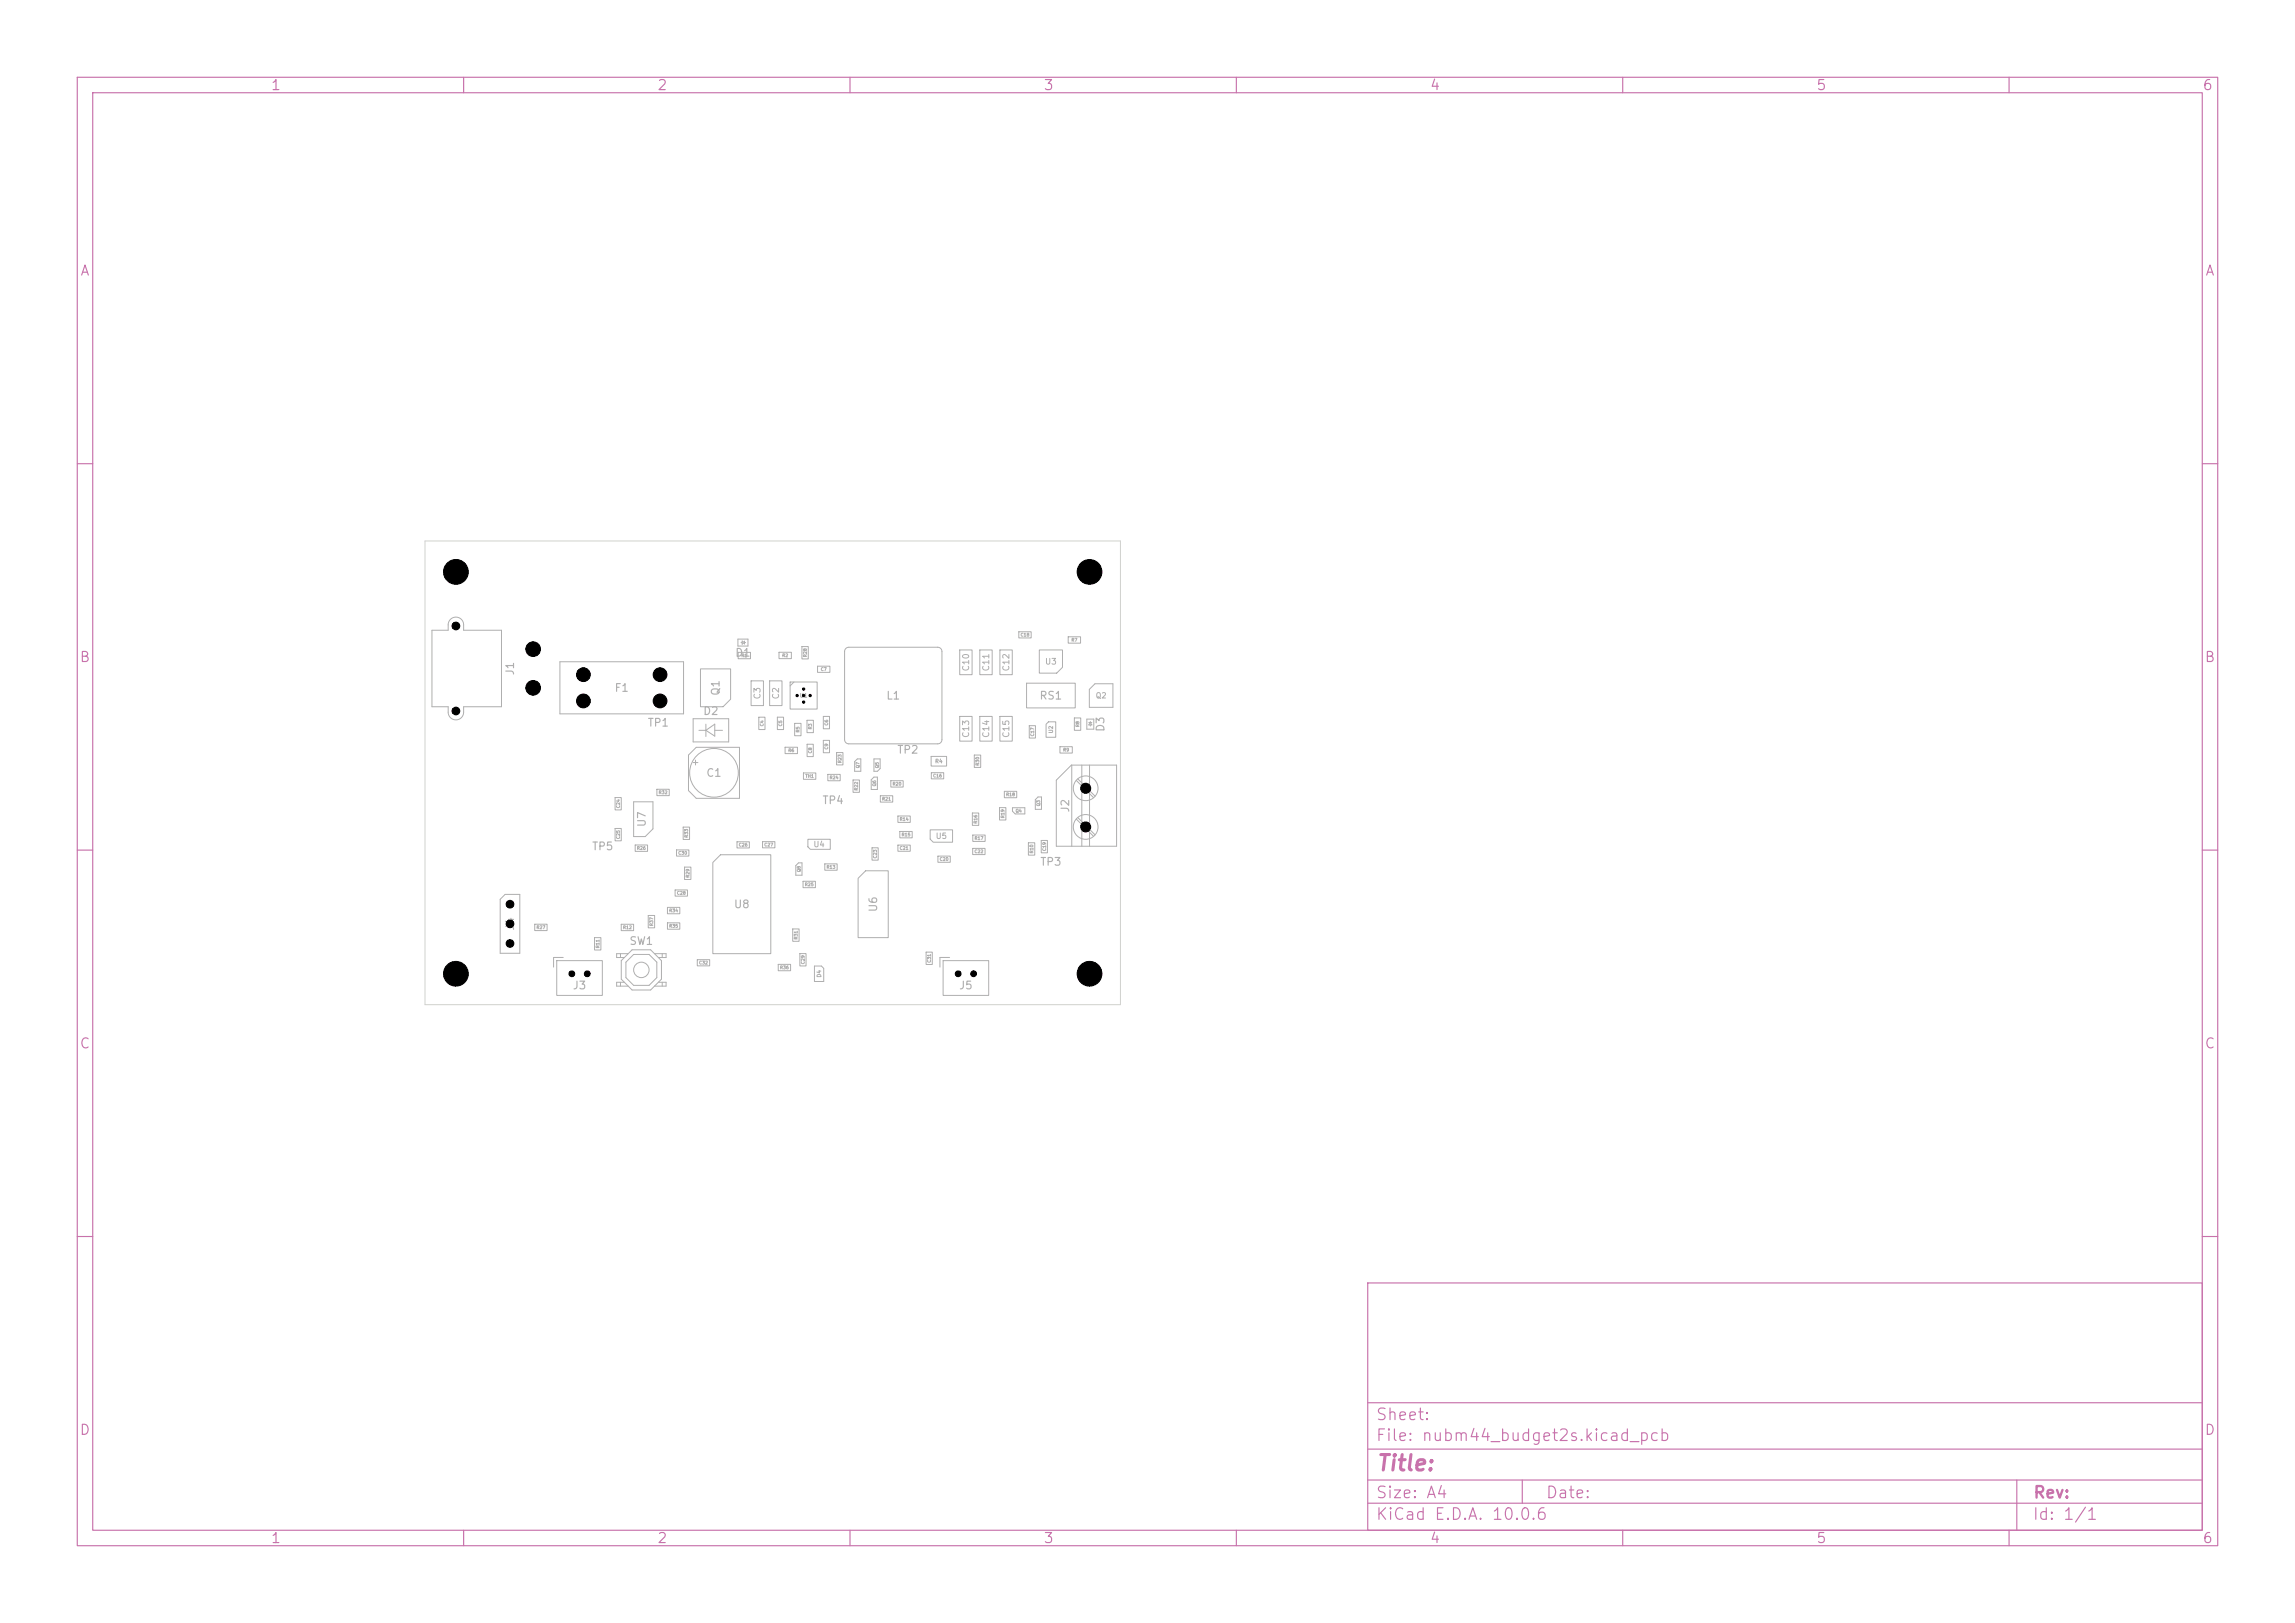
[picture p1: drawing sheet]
<svg xmlns="http://www.w3.org/2000/svg" width="297mm" height="210mm" viewBox="0 0 297 210" stroke-linecap="round" stroke-linejoin="round" font-family="sans-serif">
<defs><g id="words">
<text font-size="2" fill="#c872ab" x="178" y="190.8">Title:</text>
<g font-size="1.5" fill="#c872ab">
<text x="178" y="184.1">Sheet:</text>
<text x="178" y="186.8">File: nubm44_budget2s.kicad_pcb</text>
<text x="178" y="197">KiCad E.D.A. 10.0.6</text>
<text x="178" y="194.2">Size: A4</text>
<text x="200" y="194.2">Date:</text>
<text x="263" y="197">Id: 1/1</text>
<text x="263" y="194.2">Rev:</text>
</g>
<g font-size="1.3" fill="#c872ab">
<text x="35" y="12">1</text>
<text x="85" y="12">2</text>
<text x="135" y="12">3</text>
<text x="185" y="12">4</text>
<text x="235" y="12">5</text>
<text x="285" y="12">6</text>
<text x="10.3" y="36">A</text>
<text x="285.3" y="36">A</text>
<text x="10.2" y="86">B</text>
<text x="285.2" y="86">B</text>
<text x="10.2" y="136">C</text>
<text x="285.2" y="136">C</text>
<text x="10.2" y="186">D</text>
<text x="285.2" y="186">D</text>
<text x="35" y="200">1</text>
<text x="85" y="200">2</text>
<text x="135" y="200">3</text>
<text x="185" y="200">4</text>
<text x="235" y="200">5</text>
<text x="285" y="200">6</text>
</g>
<g font-size="1" fill="#afafaf">
<text x="66.8" y="87.5" transform="rotate(-90 66.8 87.5)">J1</text>
<text x="79.5" y="89.8">F1</text>
<text x="95.1" y="85.2">D1</text>
<text x="83.7" y="94.3">TP1</text>
<text x="90.9" y="92.8">D2</text>
<text x="93.4" y="90.1" transform="rotate(-90 93.4 90.1)">Q1</text>
<text x="114.6" y="90.8">L1</text>
<text x="134.4" y="90.8">RS1</text>
<text x="143.2" y="94.8" transform="rotate(-90 143.2 94.8)">D3</text>
<text x="91.3" y="100.8">C1</text>
<text x="116" y="97.8">TP2</text>
<text x="83.8" y="107.1" transform="rotate(-90 83.8 107.1)">U7</text>
<text x="106.4" y="104.3">TP4</text>
<text x="138.6" y="105.2" transform="rotate(-90 138.6 105.2)">J2</text>
<text x="76.5" y="110.3">TP5</text>
<text x="134.5" y="112.3">TP3</text>
<text x="94.9" y="117.8">U8</text>
<text x="113.8" y="118.1" transform="rotate(-90 113.8 118.1)">U6</text>
<text x="66.8" y="120.5" transform="rotate(-90 66.8 120.5)">J4</text>
<text x="81.4" y="122.5">SW1</text>
<text x="74" y="128.3">J3</text>
<text x="124" y="128.3">J5</text>
</g>
<g font-size=".8" fill="#afafaf">
<text x="125.6" y="86.9" transform="rotate(-90 125.6 86.9)">C10</text>
<text x="128.2" y="86.9" transform="rotate(-90 128.2 86.9)">C11</text>
<text x="130.8" y="86.9" transform="rotate(-90 130.8 86.9)">C12</text>
<text x="135.2" y="86.2">U3</text>
<text x="98.6" y="90.6" transform="rotate(-90 98.6 90.6)">C3</text>
<text x="101" y="90.6" transform="rotate(-90 101 90.6)">C2</text>
<text x="125.6" y="95.5" transform="rotate(-90 125.6 95.5)">C13</text>
<text x="128.2" y="95.5" transform="rotate(-90 128.2 95.5)">C14</text>
<text x="130.8" y="95.5" transform="rotate(-90 130.8 95.5)">C15</text>
</g>
<g font-size=".7" fill="#afafaf">
<text x="141.7" y="90.5">Q2</text>
<text x="105.2" y="109.8">U4</text>
<text x="121" y="108.7">U5</text>
</g>
<g font-size=".5" fill="#afafaf">
<text x="103.5" y="90.4">U1</text>
<text x="136.4" y="95" transform="rotate(-90 136.4 95)">U2</text>
<text x="121" y="98.9">R4</text>
<text x="106.4" y="126.5" transform="rotate(-90 106.4 126.5)">D4</text>
</g>
<g font-size=".4" fill="#afafaf">
<text x="132" y="82.4">C18</text>
<text x="138.6" y="83.1">R7</text>
<text x="95.9" y="85.1">R1</text>
<text x="101.2" y="85.1">R2</text>
<text x="104.5" y="85.1" transform="rotate(-90 104.5 85.1)">R28</text>
<text x="106.2" y="86.9">C7</text>
<text x="98.9" y="94" transform="rotate(-90 98.9 94)">C4</text>
<text x="101.3" y="94" transform="rotate(-90 101.3 94)">C5</text>
<text x="103.6" y="94.8" transform="rotate(-90 103.6 94.8)">R5</text>
<text x="105.2" y="94.4" transform="rotate(-90 105.2 94.4)">R3</text>
<text x="107.3" y="93.9" transform="rotate(-90 107.3 93.9)">C6</text>
<text x="133.9" y="95.3" transform="rotate(-90 133.9 95.3)">C17</text>
<text x="139.8" y="94.1" transform="rotate(-90 139.8 94.1)">R8</text>
<text x="102" y="97.4">R6</text>
<text x="104.2" y="100.7">TH1</text>
<text x="105.2" y="97.5" transform="rotate(-90 105.2 97.5)">C8</text>
<text x="107.3" y="97" transform="rotate(-90 107.3 97)">C9</text>
<text x="107.3" y="100.9">R24</text>
<text x="109" y="98.8" transform="rotate(-90 109 98.8)">R23</text>
<text x="111.3" y="99.4" transform="rotate(-90 111.3 99.4)">Q7</text>
<text x="113.4" y="101.8" transform="rotate(-90 113.4 101.8)">Q6</text>
<text x="113.8" y="99.4" transform="rotate(-90 113.8 99.4)">Q5</text>
<text x="115.5" y="101.7">R20</text>
<text x="120.7" y="100.7">C16</text>
<text x="126.8" y="99.1" transform="rotate(-90 126.8 99.1)">R30</text>
<text x="137.5" y="97.3">R9</text>
<text x="80.3" y="104.6" transform="rotate(-90 80.3 104.6)">C24</text>
<text x="85.2" y="102.8">R32</text>
<text x="111.1" y="102.3" transform="rotate(-90 111.1 102.3)">R22</text>
<text x="114.1" y="103.7">R21</text>
<text x="116.4" y="106.3">R14</text>
<text x="126.6" y="106.6" transform="rotate(-90 126.6 106.6)">R16</text>
<text x="130.1" y="105.9" transform="rotate(-90 130.1 105.9)">R19</text>
<text x="130.2" y="103.1">R18</text>
<text x="131.4" y="105.2">Q4</text>
<text x="134.7" y="104.4" transform="rotate(-90 134.7 104.4)">Q3</text>
<text x="80.3" y="108.6" transform="rotate(-90 80.3 108.6)">C25</text>
<text x="82.4" y="110.1">R26</text>
<text x="87.7" y="110.7">C30</text>
<text x="89.1" y="108.4" transform="rotate(-90 89.1 108.4)">R33</text>
<text x="89.3" y="113.6" transform="rotate(-90 89.3 113.6)">R29</text>
<text x="95.6" y="109.6">C26</text>
<text x="98.9" y="109.6">C27</text>
<text x="103.7" y="112.9" transform="rotate(-90 103.7 112.9)">Q8</text>
<text x="106.9" y="112.5">R13</text>
<text x="113.6" y="111.1" transform="rotate(-90 113.6 111.1)">C23</text>
<text x="116.4" y="110.1">C21</text>
<text x="116.6" y="108.3">R15</text>
<text x="121.6" y="111.5">C20</text>
<text x="126.1" y="110.5">C22</text>
<text x="126.1" y="108.8">R17</text>
<text x="133.8" y="110.5" transform="rotate(-90 133.8 110.5)">R10</text>
<text x="135.5" y="110.2" transform="rotate(-90 135.5 110.2)">C19</text>
<text x="84.6" y="119.9" transform="rotate(-90 84.6 119.9)">R37</text>
<text x="86.6" y="118.1">R34</text>
<text x="87.5" y="115.9">C28</text>
<text x="104.1" y="114.7">R25</text>
<text x="69.4" y="120.3">R27</text>
<text x="77.7" y="122.7" transform="rotate(-90 77.7 122.7)">R11</text>
<text x="80.6" y="120.3">R12</text>
<text x="86.6" y="120.1">R35</text>
<text x="90.4" y="124.9">C32</text>
<text x="100.9" y="125.5">R36</text>
<text x="103.3" y="121.6" transform="rotate(-90 103.3 121.6)">R31</text>
<text x="104.2" y="124.8" transform="rotate(-90 104.2 124.8)">C29</text>
<text x="120.6" y="124.6" transform="rotate(-90 120.6 124.6)">C31</text>
</g>
</g></defs>
<g fill="none" stroke="#c872ab" stroke-width=".15">
<path d="M10 10h277v190h-277zM12 12h273v186h-273zM60 10v2M110 10v2M160 10v2M210 10v2M260 10v2M10 60h2M285 60h2M10 110h2M285 110h2M10 160h2"/>
<path d="M177 166h108v32h-108zM285 160h2M60 198v2M110 198v2M160 198v2M177 194.5h108M177 191.5h108M177 187.5h108M177 181.5h108M197 191.5v3M210 198v2M260 198v2"/>
<path d="M261 191.5v6.5"/>
</g>
<g fill="none" stroke="#afafaf" stroke-width=".13">
<path d="M55.9 81.6h2.1v-.8a1 1 0 0 1 1-1 1 1 0 0 1 1 1v.8h4.9v9.9h-4.9v.6a1 1 0 0 1-1 1 1 1 0 0 1-1-.9v-.7h-2.1zM72.5 85.6h16v6.8h-16zM89.1 97.7l1-1h5.6v6.6h-5.6l-1-1zM89.7 98.7h.6M89.7 93h4.6v3h-4.6zM90 98.4v.6M90.4 94.5h1M90.7 86.6h3.8v3.9l-.9 .9h-2.9zM91.4 93.7v1.6M91.4 94.5l1.1-.8v1.6zM92.5 94.5h1M95.5 82.7h1.3v.9h-1.3z"/>
<path d="M95.5 84.4h1.6v.8h-1.6zM95.9 83.1h.1M96 82.9l.3 .2-.3 .2zM96.3 83.1h.2M96.3 82.9v.4M97.2 88.1h1.6v3.2h-1.6zM98.2 92.8h.8v1.6h-.8zM99.6 88.1h1.6v3.2h-1.6zM100.6 92.8h.8v1.6h-.8zM100.8 84.4h1.6v.8h-1.6zM101.6 96.7h1.6v.8h-1.6zM102.2 88.3h3.6v3.4h-3.6z"/>
<path d="M102.8 88.3l-.5 .5M102.8 93.6h.9v1.6h-.9zM103.8 83.7h.8v1.6h-.8zM104.4 93.2h.9v1.6h-.9zM104.4 96.3h.8v1.6h-.8zM105.8 86.2h1.6v.8h-1.6zM106.5 92.7h.9v1.6h-.9zM106.5 95.8h.9v1.6h-.9zM108.3 97.4h.8v1.6h-.8zM109.3 84.3v11.4a.55 .55 0 0 0 .5 .6h11.6a.55 .55 0 0 0 .5-.6v-11.4a.55 .55 0 0 0-.6-.5l-11.5-.1a.55 .55 0 0 0-.5 .6M110.9 98.2h.5v1.6h-.8v-1.2zM113.1 98.2h.8v1.3l-.4 .3h-.4z"/>
<path d="M120.5 97.9h2v1.2h-2zM120.5 100h1.6v.8h-1.6zM124.2 84.1h1.6v3.2h-1.6zM124.2 92.7h1.6v3.2h-1.6zM126.1 97.7h.8v1.6h-.8zM126.8 92.7h1.6v3.2h-1.6zM126.8 84.1h1.6v3.2h-1.6zM129.4 92.7h1.6v3.2h-1.6zM129.4 84.1h1.6v3.2h-1.6zM131.8 81.7h1.6v.8h-1.6zM132.8 88.4h6.4v3.2h-6.4zM133.2 93.9h.8v1.6h-.8z"/>
<path d="M134.5 84.1h3v2.3l-.7 .7h-2.3zM135.4 93.7l.3-.3h.9v2h-1.2zM137.2 96.6h1.6v.8h-1.6zM138.2 82.4h1.6v.8h-1.6zM138.7 99v10.5M139 92.9h.9v1.6h-.9zM140 99v10.5M140.6 93.1h1v1.3h-1zM140.9 93.5h.4M141 99v10.5M141.1 93.5l.2 .3h-.4zM141.1 93.4v.1"/>
<path d="M141.1 93.8v.2M141.7 88.5h2.3v3h-3v-2.3zM64.7 116.4l.7-.7h1.9v7.7h-2.6zM69.2 119.6h1.6v.8h-1.6zM79.6 103.2h.8v1.6h-.8zM79.6 107.2h.8v1.6h-.8zM80.4 119.6h1.6v.8h-1.6zM82 103.8h2.5v3.5l-1 1h-1.5zM82.2 109.3h1.6v.9h-1.6zM83.9 118.5h.8v1.6h-.8zM85 102.1h1.6v.9h-1.6zM86.4 117.4h1.6v.8h-1.6z"/>
<path d="M86.4 119.4h1.6v.8h-1.6zM87.4 115.2h1.6v.8h-1.6zM87.6 110h1.6v.8h-1.6zM88.4 107h.8v1.6h-.8zM88.6 112.2h.8v1.6h-.8zM92.3 111.6l1-1h6.5v12.8h-7.5zM95.4 108.9h1.6v.8h-1.6zM98.7 108.9h1.6v.8h-1.6zM103 112l.3-.4h.5v1.6h-.8zM103.9 114h1.6v.9h-1.6zM104 100h1.6v.8h-1.6zM104.5 108.6h2.9v1.3h-2.5l-.4-.3z"/>
<path d="M106.7 111.8h1.6v.8h-1.6zM107.1 100.2h1.6v.8h-1.6zM110.4 100.9h.8v1.6h-.8zM112 112.7h2.9v8.6h-3.8v-7.6zM112.8 109.7h.9v1.6h-.9zM113.1 100.6h.4v1.6h-.8v-1.3zM113.9 103h1.6v.8h-1.6zM115.3 101h1.6v.8h-1.6zM116.2 109.4h1.6v.7h-1.6zM116.2 105.6h1.6v.8h-1.6zM116.5 107.6h1.6v.8h-1.6zM120.4 107.4h2.9v1.6h-2.5l-.4-.4z"/>
<path d="M121.4 110.8h1.6v.8h-1.6zM125.8 105.2h.9v1.6h-.9zM125.9 109.8h1.6v.8h-1.6zM125.9 108h1.6v.9h-1.6zM129.3 104.5h.9v1.6h-.9zM130 102.4h1.6v.8h-1.6zM131 104.5h1.6v.8h-1.2l-.4-.3zM133.1 109.1h.8v1.6h-.8zM134.3 103.1h.5v1.6h-.8v-1.2zM134.8 108.8h.7v1.6h-.7zM136.7 101l1.9-2h5.9v10.5h-7.8zM139.3 101l2.2 2.2"/>
<path d="M139.3 106l2.2 2.2M139.5 100.8l2.2 2.2M139.5 105.8l2.2 2.2M72 124.3h6v4.5h-6zM72.9 123.9h-1.3v1.2M76.9 121.3h.9v1.6h-.9zM80.3 123.4v.5M80.3 127.1v.5M80.4 124.3l1.4-1.4h2.4l1.4 1.4v2.4l-1.4 1.4h-2.4l-1.4-1.4zM80.8 127.1h-1v.5h1.5M81 124.5l1-1h2l1 1v2l-1 1h-2l-1-1zM81.3 123.4h-1.5v.5h1"/>
<path d="M84.7 123.4h1.5v.5h-1M85.2 127.1h1v.5h-1.5M85.7 123.4v.5M85.7 127.1v.5M90.2 124.2h1.6v.8h-1.6zM100.7 124.8h1.6v.8h-1.6zM102.6 120.2h.8v1.6h-.8zM103.5 123.4h.8v1.6h-.8zM105.4 125h.9l.3 .3v1.7h-1.2zM119.8 123.2h.8v1.6h-.8zM122.1 124.3h5.8v4.5h-5.8zM122.9 123.9h-1.3v1.2"/>
<circle cx="92.4" cy="100" r="3.1"/>
<circle cx="140.5" cy="107" r="1.6"/>
<circle cx="140.5" cy="102" r="1.6"/>
<circle cx="83" cy="125.5" r="1"/>
</g>
<path d="M55 70h90v60h-90z" fill="none" stroke="#d0d2cd" stroke-width=".13"/>
<g fill="#000" stroke="#000" stroke-width=".13">
<circle cx="59" cy="74" r="1.6"/>
<circle cx="141" cy="74" r="1.6"/>
<circle cx="59" cy="92" r=".5"/>
<circle cx="59" cy="81" r=".5"/>
<circle cx="69" cy="89" r=".95"/>
<circle cx="69" cy="84" r=".95"/>
<circle cx="75.5" cy="90.7" r=".89"/>
<circle cx="75.5" cy="87.3" r=".89"/>
<circle cx="85.4" cy="90.7" r=".89"/>
<circle cx="85.4" cy="87.3" r=".89"/>
<circle cx="103.2" cy="90" r=".15"/>
<circle cx="104" cy="90.8" r=".15"/>
<circle cx="104" cy="89.2" r=".15"/>
<circle cx="104" cy="90" r=".15"/>
<circle cx="104.8" cy="90" r=".15"/>
<circle cx="66" cy="119.5" r=".5"/>
<circle cx="66" cy="117" r=".5"/>
<circle cx="140.5" cy="102" r=".65"/>
<circle cx="140.5" cy="107" r=".65"/>
<circle cx="59" cy="126" r="1.6"/>
<circle cx="66" cy="122.1" r=".5"/>
<circle cx="74" cy="126" r=".37"/>
<circle cx="76" cy="126" r=".37"/>
<circle cx="124" cy="126" r=".37"/>
<circle cx="126" cy="126" r=".37"/>
<circle cx="141" cy="126" r="1.6"/>
</g>
<use href="#words"/>
</svg>
